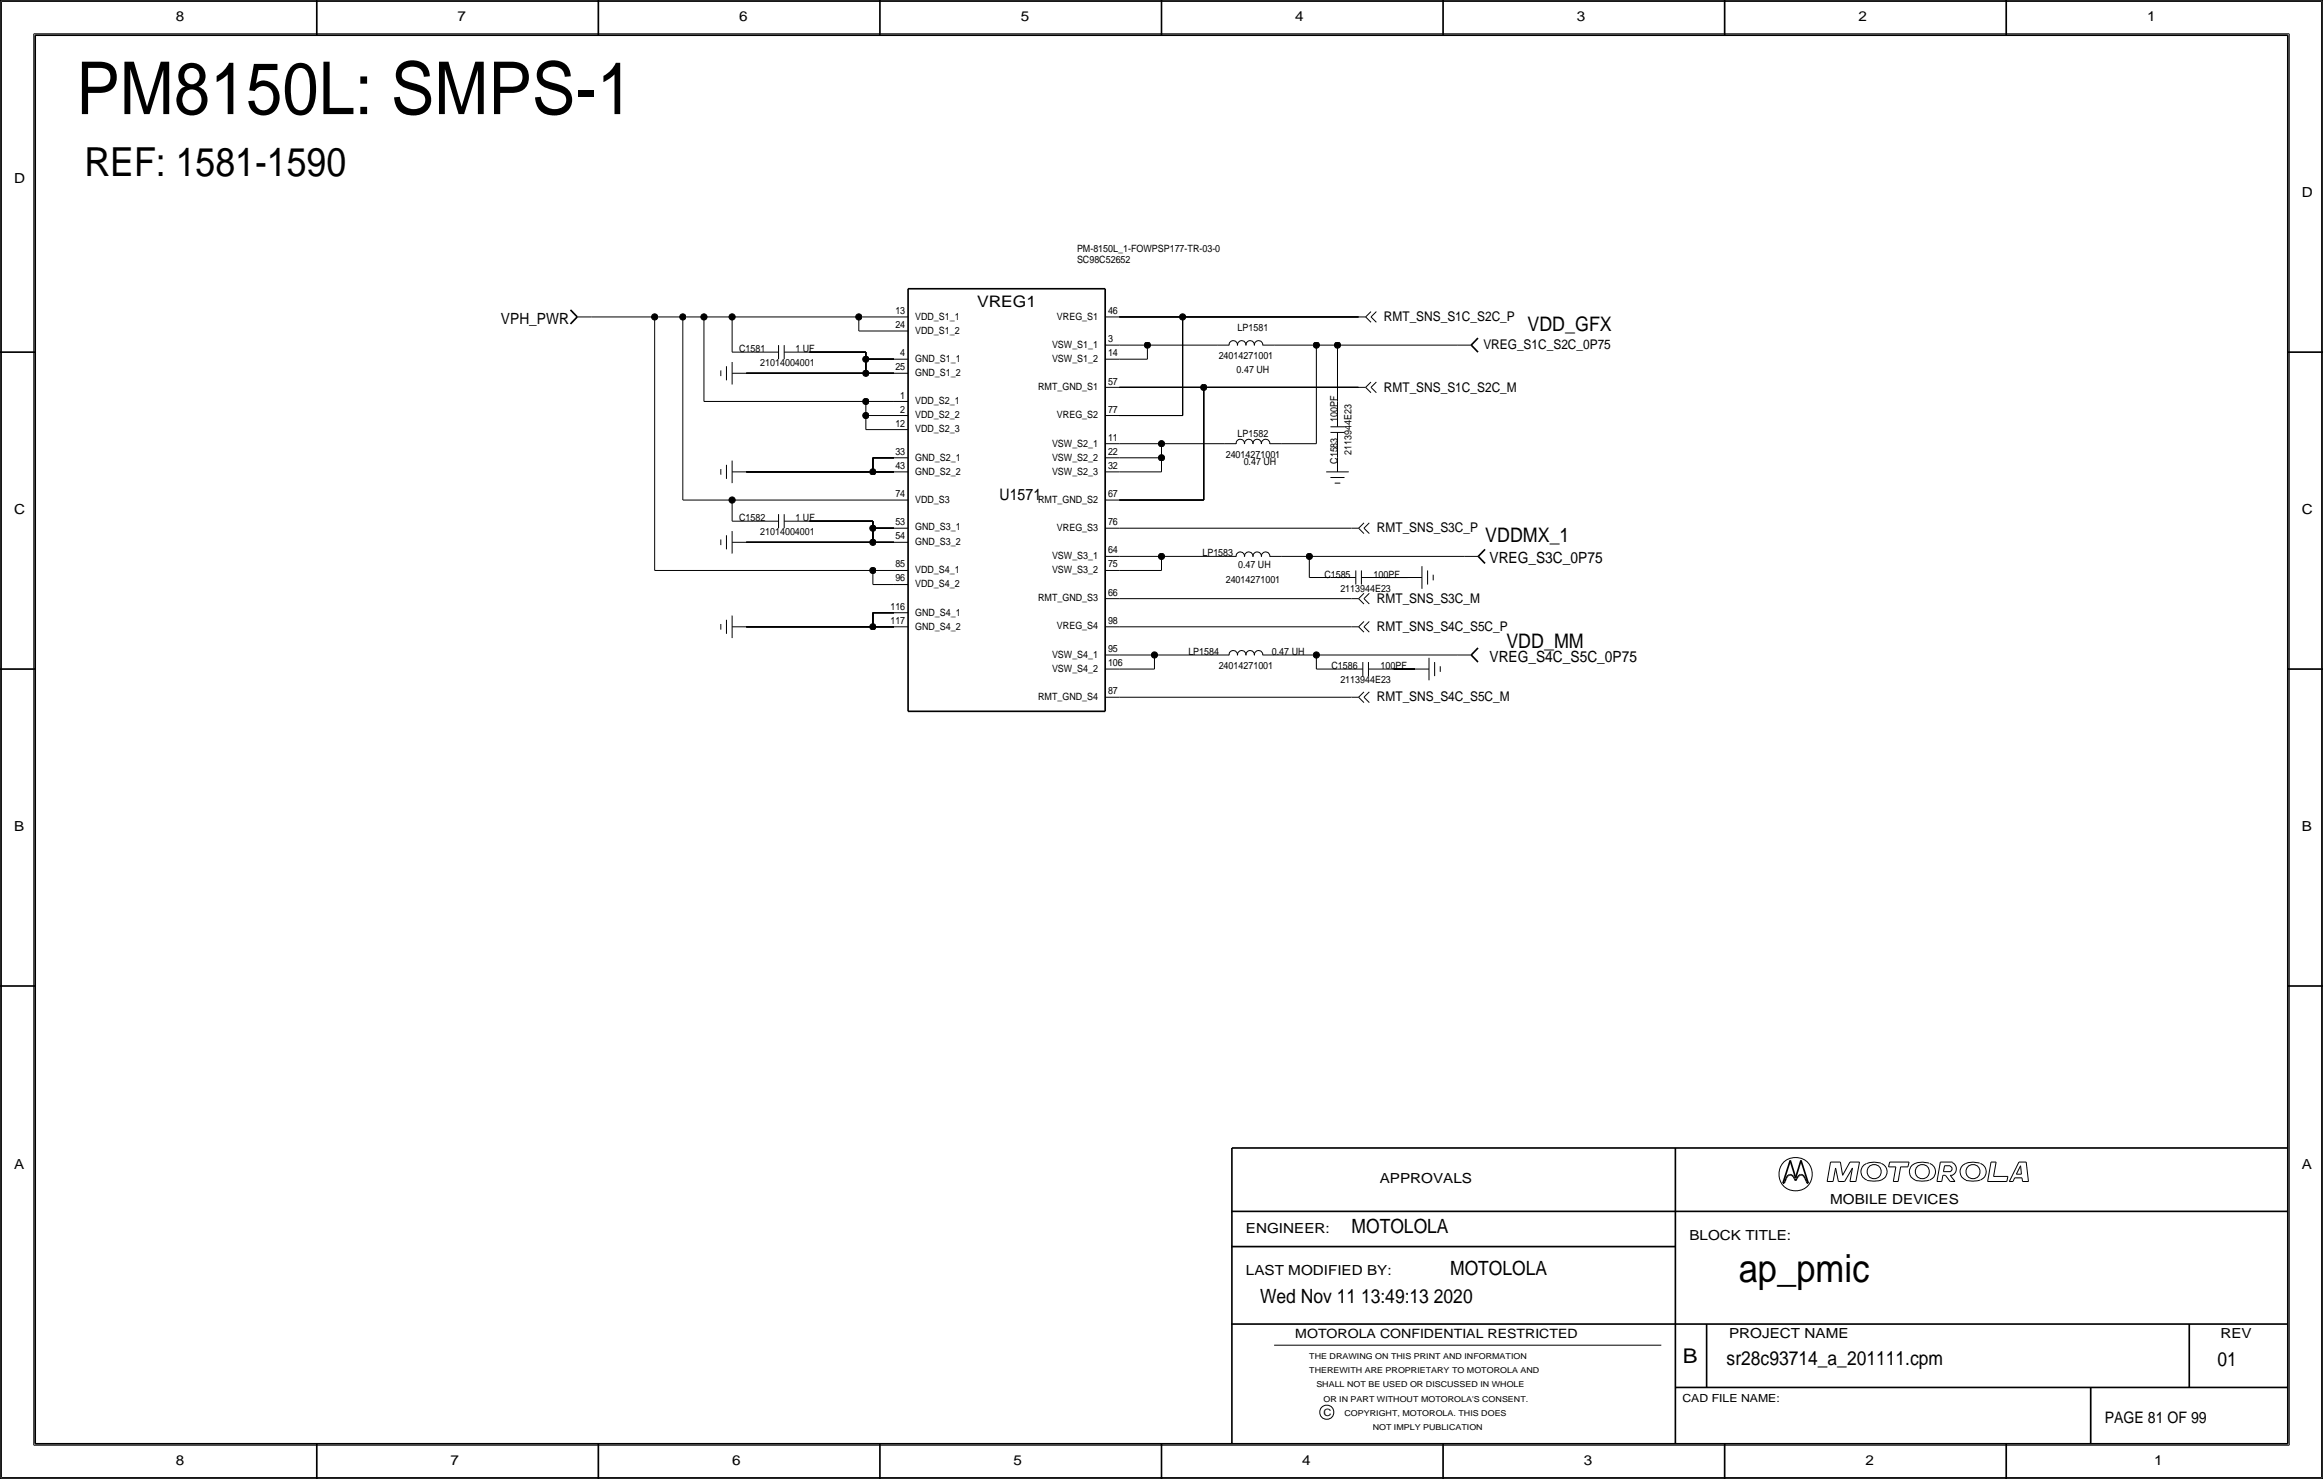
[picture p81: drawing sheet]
<svg xmlns="http://www.w3.org/2000/svg" width="419mm" height="267mm" viewBox="0 0 419 267" stroke-linecap="round" stroke-linejoin="round" font-family="sans-serif">
<defs><g id="words">
<text font-size="13.2" x="13.8" y="20.6">PM8150L: SMPS-1</text>
<text font-size="7.2" x="15.2" y="31.8">REF: 1581-1590</text>
<text font-size="7" x="313.7" y="231.1">ap_pmic</text>
<text font-size="3.7" x="303.6" y="245.7">B</text>
<g font-size="3.6">
<text x="275.6" y="59.7">VDD_GFX</text>
<text x="268" y="97.8">VDDMX_1</text>
<text x="271.8" y="116.8">VDD_MM</text>
</g>
<g font-size="3.5">
<text x="243.8" y="222.2">MOTOLOLA</text>
<text x="261.6" y="229.9">MOTOLOLA</text>
<text x="227.3" y="234.9">Wed Nov 11 13:49:13 2020</text>
<text x="311.5" y="246.2">sr28c93714_a_201111.cpm</text>
<text x="400" y="246.4">01</text>
</g>
<g font-size="2.9">
<text x="176.3" y="55.4">VREG1</text>
<text x="180.3" y="90.2">U1571</text>
<text x="379.7" y="256.5">PAGE 81 OF 99</text>
</g>
<g font-size="2.8">
<text x="90.4" y="58.4">VPH_PWR</text>
<text x="268.7" y="101.6">VREG_S3C_0P75</text>
<text x="268.7" y="119.4">VREG_S4C_S5C_0P75</text>
</g>
<g font-size="2.5">
<text x="31.7" y="3.8">8</text>
<text x="82.6" y="3.8">7</text>
<text x="133.3" y="3.8">6</text>
<text x="184.1" y="3.8">5</text>
<text x="233.7" y="3.8">4</text>
<text x="284.5" y="3.8">3</text>
<text x="335.3" y="3.8">2</text>
<text x="387.3" y="3.8">1</text>
<text x="2.5" y="33">D</text>
<text x="415.3" y="35.6">D</text>
<text x="2.5" y="92.7">C</text>
<text x="415.3" y="92.7">C</text>
<text x="2.5" y="149.9">B</text>
<text x="415.3" y="149.9">B</text>
<text x="2.5" y="210.8">A</text>
<text x="248.9" y="213.4">APPROVALS</text>
<text x="415.3" y="210.8">A</text>
<text x="330.2" y="217.2">MOBILE DEVICES</text>
<text x="224.8" y="222.2">ENGINEER:</text>
<text x="304.8" y="223.5">BLOCK TITLE:</text>
<text x="224.8" y="229.9">LAST MODIFIED BY:</text>
<text x="312" y="241.2">PROJECT NAME</text>
<text x="400.6" y="241.3">REV</text>
<text x="31.7" y="264.2">8</text>
<text x="81.3" y="264.2">7</text>
<text x="132.1" y="264.2">6</text>
<text x="182.9" y="264.2">5</text>
<text x="234.9" y="264.2">4</text>
<text x="285.8" y="264.2">3</text>
<text x="336.5" y="264.2">2</text>
<text x="388.6" y="264.2">1</text>
</g>
<g font-size="2.4">
<text x="249.7" y="57.9">RMT_SNS_S1C_S2C_P</text>
<text x="267.6" y="62.9">VREG_S1C_S2C_0P75</text>
<text x="249.7" y="70.6">RMT_SNS_S1C_S2C_M</text>
<text x="248.4" y="96">RMT_SNS_S3C_P</text>
<text x="248.4" y="108.7">RMT_SNS_S3C_M</text>
<text x="248.4" y="113.8">RMT_SNS_S4C_S5C_P</text>
<text x="248.4" y="126.5">RMT_SNS_S4C_S5C_M</text>
</g>
<text font-size="2.3" x="233.7" y="241.3">MOTOROLA CONFIDENTIAL RESTRICTED</text>
<text font-size="2" x="303.5" y="252.7">CAD FILE NAME:</text>
<g font-size="1.8">
<text x="194.3" y="45.5">PM-8150L_1-FOWPSP177-TR-03-0</text>
<text x="194.3" y="47.5">SC98C52652</text>
<text x="161.5" y="56.6">13</text>
<text x="161.5" y="59.2">24</text>
<text x="165.1" y="57.7">VDD_S1_1</text>
<text x="190.7" y="57.7">VREG_S1</text>
<text x="199.9" y="56.6">46</text>
<text x="223.3" y="59.7">LP1581</text>
<text x="133.3" y="63.5">C1581</text>
<text x="143.5" y="63.5">1 UF</text>
<text x="162.4" y="64.3">4</text>
<text x="165.1" y="65.3">GND_S1_1</text>
<text x="165.1" y="60.2">VDD_S1_2</text>
<text x="189.8" y="65.3">VSW_S1_2</text>
<text x="189.8" y="62.7">VSW_S1_1</text>
<text x="199.9" y="61.7">3</text>
<text x="199.9" y="64.3">14</text>
<text x="219.9" y="64.8">24014271001</text>
<text x="137.2" y="66">21014004001</text>
<text x="161.5" y="66.8">25</text>
<text x="162.4" y="71.9">1</text>
<text x="165.1" y="67.8">GND_S1_2</text>
<text x="187.3" y="70.4">RMT_GND_S1</text>
<text x="199.9" y="69.3">57</text>
<text x="223.1" y="67.3">0.47 UH</text>
<text x="161.5" y="77">12</text>
<text x="162.4" y="74.4">2</text>
<text x="165.1" y="72.9">VDD_S2_1</text>
<text x="165.1" y="75.4">VDD_S2_2</text>
<text x="165.1" y="78">VDD_S2_3</text>
<text x="190.7" y="75.4">VREG_S2</text>
<text x="199.9" y="74.4">77</text>
<text x="241.3" y="76" transform="rotate(-90 241.3 76)">100PF</text>
<text x="161.5" y="82">33</text>
<text x="165.1" y="83.1">GND_S2_1</text>
<text x="189.8" y="80.5">VSW_S2_1</text>
<text x="189.8" y="83.1">VSW_S2_2</text>
<text x="199.9" y="79.5">11</text>
<text x="199.9" y="82">22</text>
<text x="221.1" y="82.6">24014271001</text>
<text x="223.3" y="78.7">LP1582</text>
<text x="224.4" y="83.8">0.47 UH</text>
<text x="241.3" y="83.7" transform="rotate(-90 241.3 83.7)">C1583</text>
<text x="243.8" y="82" transform="rotate(-90 243.8 82)">2113944E23</text>
<text x="161.5" y="89.7">74</text>
<text x="161.5" y="84.6">43</text>
<text x="165.1" y="85.6">GND_S2_2</text>
<text x="189.8" y="85.6">VSW_S2_3</text>
<text x="199.9" y="84.6">32</text>
<text x="199.9" y="89.6">67</text>
<text x="133.3" y="94">C1582</text>
<text x="143.5" y="94">1 UF</text>
<text x="161.5" y="94.6">53</text>
<text x="165.1" y="95.7">GND_S3_1</text>
<text x="165.1" y="90.7">VDD_S3</text>
<text x="187.3" y="90.6">RMT_GND_S2</text>
<text x="190.7" y="95.7">VREG_S3</text>
<text x="199.9" y="94.7">76</text>
<text x="137.2" y="96.5">21014004001</text>
<text x="161.5" y="97.2">54</text>
<text x="165.1" y="98.2">GND_S3_2</text>
<text x="189.8" y="100.8">VSW_S3_1</text>
<text x="199.9" y="99.8">64</text>
<text x="216.9" y="100.3">LP1583</text>
<text x="161.5" y="102.3">85</text>
<text x="161.5" y="104.9">96</text>
<text x="165.1" y="105.9">VDD_S4_2</text>
<text x="165.1" y="103.3">VDD_S4_1</text>
<text x="189.8" y="103.3">VSW_S3_2</text>
<text x="199.9" y="107.4">66</text>
<text x="199.9" y="102.3">75</text>
<text x="221.1" y="105.2">24014271001</text>
<text x="223.4" y="102.4">0.47 UH</text>
<text x="238.9" y="104.1">C1585</text>
<text x="241.8" y="106.7">2113944E23</text>
<text x="247.8" y="104.1">100PF</text>
<text x="160.6" y="110">116</text>
<text x="160.6" y="112.5">117</text>
<text x="165.1" y="111">GND_S4_1</text>
<text x="165.1" y="113.5">GND_S4_2</text>
<text x="187.3" y="108.4">RMT_GND_S3</text>
<text x="190.7" y="113.5">VREG_S4</text>
<text x="199.9" y="112.5">98</text>
<text x="189.8" y="118.6">VSW_S4_1</text>
<text x="199.9" y="117.6">95</text>
<text x="214.4" y="118.1">LP1584</text>
<text x="229.5" y="118.1">0.47 UH</text>
<text x="189.8" y="121.2">VSW_S4_2</text>
<text x="199.9" y="125.2">87</text>
<text x="199.9" y="120.1">106</text>
<text x="219.9" y="120.7">24014271001</text>
<text x="240.2" y="120.6">C1586</text>
<text x="241.8" y="123.2">2113944E23</text>
<text x="249.1" y="120.6">100PF</text>
<text x="187.3" y="126.2">RMT_GND_S4</text>
<text x="238.8" y="255.3">C</text>
</g>
<g font-size="1.5">
<text x="236.2" y="245.1">THE DRAWING ON THIS PRINT AND INFORMATION</text>
<text x="236.2" y="247.6">THEREWITH ARE PROPRIETARY TO MOTOROLA AND</text>
<text x="237.5" y="250.2">SHALL NOT BE USED OR DISCUSSED IN WHOLE</text>
<text x="238.8" y="252.7">OR IN PART WITHOUT MOTOROLA'S CONSENT.</text>
<text x="242.6" y="255.3">COPYRIGHT, MOTOROLA. THIS DOES</text>
<text x="247.6" y="257.8">NOT IMPLY PUBLICATION</text>
</g>
</g></defs>
<!-- layer: Nets -->
<g fill="none" stroke="#000" stroke-width=".18">
<path d="M106.7 57.2h11.4zM118.1 57.2v45.7zM118.1 57.2h5.1zM123.2 57.2v33zM123.2 57.2h3.8zM127 57.2v15.2zM127 57.2h5.1zM132.1 57.1v6.4zM132.1 57.2h22.8zM154.9 59.7h6.4zM154.9 57.2v2.5zM154.9 57.2h6.4z"/>
<path d="M201.9 57.2h11.5zM213.4 57.2v17.7zM213.4 57.2h31.7zM127 72.4h29.2zM132.1 63.5h3.8zM134.6 67.3h21.6zM146 63.5h10.2zM156.2 64.8v2.5zM156.2 63.5v1.3zM156.2 77.5h5.1zM156.2 74.9v2.6zM156.2 72.4v2.5z"/>
<path d="M156.2 72.4h5.1zM156.2 67.3h5.1zM156.2 64.8h5.1zM156.2 74.9h5.1zM201.9 69.8h15.3zM201.9 74.9h11.5zM201.9 64.8h5.1zM201.9 62.2h5.1zM207 62.2v2.6zM207 62.2h12.7zM217.2 69.9v20.3zM217.2 69.8h27.9z"/>
<path d="M229.9 62.2h7.6zM237.5 62.2v17.8zM237.5 62.2h3.8zM241.3 62.2v10.2zM241.3 62.2h21.6zM123.2 90.2h8.9zM132.1 94h3.8zM132.1 90.2v3.8zM132.1 90.2h29.2zM134.6 97.8h22.9zM134.6 85.1h22.9zM146 94h11.5z"/>
<path d="M157.5 95.2v2.6zM157.5 94v1.2zM157.5 82.6v2.5zM157.5 97.8h3.8zM157.5 95.2h3.8zM157.5 85.1h3.8zM157.5 82.6h3.8zM201.9 80h7.6zM201.9 82.6h7.6zM201.9 90.2h15.3zM201.9 95.2h41.9zM201.9 85.1h7.6z"/>
<path d="M209.5 80h11.5zM209.5 80v2.5zM209.5 82.6v2.5zM231.1 80h6.4zM118.1 102.9h39.4zM134.6 113h22.9zM157.5 110.5v2.5zM157.5 105.4h3.8zM157.5 102.9v2.5zM157.5 113h3.8zM157.5 110.5h3.8zM157.5 102.9h3.8z"/>
<path d="M201.9 102.9h7.6zM201.9 100.3h7.6zM201.9 108h41.9zM201.9 113h41.9zM201.9 118.1h6.4zM208.3 118.1v2.6zM208.3 118.1h11.4zM209.5 100.3v2.6zM209.6 100.3h11.4zM229.9 118.1h7.6zM231.1 100.3h5.1zM236.2 100.3h28z"/>
<path d="M236.2 100.3v3.8zM236.2 104.1h3.8zM237.5 118.1h25.4zM237.5 118.1v2.6zM250.2 104.1h3.8zM201.9 125.7h41.9zM201.9 120.7h6.4zM237.5 120.7h3.8zM251.5 120.7h3.8z"/>
</g>
<g fill="#000" stroke="#000" stroke-width=".18">
<circle cx="118.1" cy="57.1" r=".56"/>
<circle cx="123.2" cy="57.1" r=".56"/>
<circle cx="127" cy="57.1" r=".56"/>
<circle cx="132.1" cy="57.1" r=".56"/>
<circle cx="154.9" cy="57.1" r=".56"/>
<circle cx="213.4" cy="57.1" r=".56"/>
<circle cx="156.2" cy="74.9" r=".56"/>
<circle cx="156.2" cy="64.8" r=".56"/>
<circle cx="156.2" cy="67.3" r=".56"/>
<circle cx="156.2" cy="72.4" r=".56"/>
<circle cx="207" cy="62.2" r=".56"/>
<circle cx="217.2" cy="69.8" r=".56"/>
<circle cx="237.5" cy="62.2" r=".56"/>
<circle cx="241.3" cy="62.2" r=".56"/>
<circle cx="132.1" cy="90.2" r=".56"/>
<circle cx="157.5" cy="97.8" r=".56"/>
<circle cx="157.5" cy="95.2" r=".56"/>
<circle cx="157.5" cy="85.1" r=".56"/>
<circle cx="209.6" cy="80" r=".56"/>
<circle cx="209.6" cy="82.5" r=".56"/>
<circle cx="157.5" cy="102.9" r=".56"/>
<circle cx="157.5" cy="113" r=".56"/>
<circle cx="208.3" cy="118.1" r=".56"/>
<circle cx="209.6" cy="100.3" r=".56"/>
<circle cx="236.2" cy="100.3" r=".56"/>
<circle cx="237.5" cy="118.1" r=".56"/>
</g>
<!-- layer: Components -->
<g fill="none" stroke="#000" stroke-width=".18">
<path d="M104.1 57.2h2.6zM161.3 59.7h2.5zM161.3 57.2h2.5zM199.4 57.2h2.5zM245.1 57.2h1.3zM246.4 57.2l.9 .9zM247.3 57.2l1 .9zM247.3 56.2l-.9 1zM248.3 56.2l-1 1zM130 66.8v1zM131.1 66v2.6zM132.1 67.3h2.5z"/>
<path d="M132.1 65.3v4zM135.9 63.5h4.6zM140.5 62.2v2.6zM141.5 63.5h4.5zM141.5 62.2v2.6zM161.3 67.3h2.5zM161.3 77.5h2.5zM161.3 64.8h2.5zM161.3 74.9h2.5zM161.3 72.4h2.5zM199.4 74.9h2.5zM199.4 69.8h2.5z"/>
<path d="M199.4 64.8h2.5zM199.4 62.2h2.5zM219.7 62.2h2zM221.7 62.3a.75 .75 0 0 1 .8-.9 .75 .75 0 0 1 .7 .9M223.3 62.3a.75 .75 0 0 1 .7-.9 .75 .75 0 0 1 .7 .9M224.8 62.3a.75 .75 0 0 1 .7-.9 .75 .75 0 0 1 .8 .9M226.3 62.3a.75 .75 0 0 1 .7-.9 .75 .75 0 0 1 .8 .9M227.8 62.2h2.1zM240 77h2.6zM240 78h2.6zM241.3 72.4v4.6zM241.3 78v4.5z"/>
<path d="M245.1 69.8h1.3zM246.4 69.8l.9 1zM247.3 69.8l1 1zM247.3 68.9l-.9 1zM248.3 68.9l-1 1zM262.9 62.2h2.5zM130 84.6v1zM130 97.3v1zM131.1 83.8v2.6zM131.1 96.5v2.6zM132.1 85.1h2.5zM132.1 83.1v4z"/>
<path d="M132.1 97.8h2.5zM132.1 95.8v4zM135.9 94h4.6zM140.5 92.7v2.5zM141.5 94h4.5zM141.5 92.7v2.5zM161.3 90.2h2.5zM161.3 97.8h2.5zM161.3 95.2h2.5zM161.3 85.1h2.5zM161.3 82.6h2.5zM199.4 95.2h2.5z"/>
<path d="M199.4 90.2h2.5zM199.4 85.1h2.5zM199.4 82.6h2.5zM199.4 80h2.5zM221 80h2zM223 80.1a.75 .75 0 0 1 .7-.9 .75 .75 0 0 1 .8 .9M224.5 80.1a.75 .75 0 0 1 .8-.9 .75 .75 0 0 1 .7 .9M226.1 80.1a.75 .75 0 0 1 .7-.9 .75 .75 0 0 1 .7 .9M227.6 80.1a.75 .75 0 0 1 .7-.9 .75 .75 0 0 1 .8 .9M229.1 80h2zM239.3 85.1h4zM240 86.1h2.6z"/>
<path d="M240.8 87.1h1zM241.3 82.6v2.5zM243.8 95.2h1.3zM245.1 95.2l1 1zM246.1 95.2l.9 1zM246.1 94.3l-1 1zM247 94.3l-.9 1zM130 112.5v1zM131.1 111.8v2.5zM132.1 113h2.5zM132.1 111v4.1zM161.3 113h2.5z"/>
<path d="M161.3 110.5h2.5zM161.3 105.4h2.5zM161.3 102.9h2.5zM199.4 113h2.5zM199.4 118.1h2.5zM199.4 102.9h2.5zM199.4 108h2.5zM199.4 100.3h2.5zM219.7 118.1h2zM221 100.3h2zM221.7 118.2a.75 .75 0 0 1 .8-.9 .75 .75 0 0 1 .7 .9M223 100.4a.75 .75 0 0 1 .7-.9 .75 .75 0 0 1 .8 .9"/>
<path d="M223.3 118.2a.75 .75 0 0 1 .7-.9 .75 .75 0 0 1 .7 .9M224.5 100.4a.75 .75 0 0 1 .8-.9 .75 .75 0 0 1 .7 .9M224.8 118.2a.75 .75 0 0 1 .7-.9 .75 .75 0 0 1 .8 .9M226.1 100.4a.75 .75 0 0 1 .7-.9 .75 .75 0 0 1 .7 .9M226.3 118.2a.75 .75 0 0 1 .7-.9 .75 .75 0 0 1 .8 .9M227.6 100.4a.75 .75 0 0 1 .7-.9 .75 .75 0 0 1 .8 .9M227.8 118.1h2.1zM229.1 100.3h2zM240 104.1h4.6zM243.8 113h1.3zM243.8 108h1.3zM244.6 102.9v2.5z"/>
<path d="M245.1 113l1 1zM245.1 108l1 .9zM245.6 102.9v2.5zM245.6 104.1h4.6zM245.9 119.4v2.5zM246.1 113l.9 1zM246.1 112.1l-1 .9zM246.1 108l.9 .9zM246.1 107l-1 1zM246.9 119.4v2.5zM247 112.1l-.9 .9zM247 107l-.9 1z"/>
<path d="M254 104.1h2.5zM256.5 102.1v4.1zM257.6 102.9v2.5zM257.8 118.6v4.1zM258.6 103.6v1zM258.8 119.4v2.5zM262.9 118.1h2.5zM264.2 100.3h2.5zM199.4 120.7h2.5zM199.4 125.7h2.5zM241.3 120.7h4.6zM243.8 125.7h1.3z"/>
<path d="M245.1 125.7l1 1zM246.1 125.7l.9 1zM246.1 124.8l-1 .9zM246.9 120.7h4.6zM247 124.8l-.9 .9zM255.3 120.7h2.5zM259.8 120.1v1.1z"/>
</g>
<path d="M102.9 55.9l1.2 1.2zM104.1 57.2l-1.2 1.2zM163.8 52.1h35.6zM163.8 52.1v76.2zM199.4 52.1v76.2zM265.4 62.2l1.3 1.3zM266.6 61l-1.2 1.2zM267.9 99.1l-1.2 1.2zM265.4 118.1l1.2 1.3zM266.7 116.8l-1.3 1.3zM266.7 100.3l1.2 1.3zM163.8 128.3h35.6z" fill="none" stroke="#000" stroke-width=".3"/>
<!-- layer: Page Border and Title Block -->
<g fill="none" stroke="#000" stroke-width=".3">
<path d="M0 0h419.1zM0 0v266.7zM6.3 6.4h406.4zM6.3 6.4v254zM57.1 0v6.3zM107.9 0v6.3zM158.7 0v6.3zM209.5 0v6.4zM260.3 0v6.3zM311.1 0v6.3zM361.9 0v6.3zM412.7 6.4v254z"/>
<path d="M419.1 0v266.7zM0 63.5h6.3zM412.7 63.5h6.4zM0 120.7h6.3zM412.7 120.7h6.4zM0 177.8h6.3zM412.7 177.8h6.4zM222.2 207v53.3zM222.2 207h190.5zM222.2 218.4h190.5zM302.3 207v53.3zM321.7 213.4h.2z"/>
<path d="M322 213.1l-.1 .3zM322.2 212.5l-.2 .6zM322.4 212.1l-.2 .4zM322.6 211.9l.3-.1zM322.6 211.9l-.2 .2zM322.9 211.8h.2zM323 209.2l-1.3 4.2zM323 209.2l1 3.2zM323.1 211.8l.2 .1zM323.3 211.9l.2 .2zM323.5 212.1l.2 .4zM323.7 212.5l.3 .4z"/>
<path d="M324.2 212.5l-.2 .4zM324.4 212.1l-.2 .4zM324.6 211.9l.2-.1zM324.6 211.9l-.2 .2zM324.8 211.8h.3zM324.9 209.2l1.3 4.2zM324.9 209.2l-.9 3.2zM325.1 211.8l.2 .1zM325.3 211.9l.2 .2zM325.5 212.1l.2 .4zM325.7 212.5l.2 .6zM325.9 213.1l.1 .3z"/>
<path d="M326 213.4h.2zM222.2 238.8h190.5zM222.2 224.8h80.1zM307.9 238.8v11.4zM395 238.8v11.4zM302.3 250.2h110.4zM377.2 250.2v10.1zM0 266.7h419.1zM6.3 260.3h406.4zM57.1 260.3v6.4zM107.9 260.3v6.4zM158.7 260.3v6.4z"/>
<path d="M209.5 260.3v6.4zM260.3 260.3v6.4zM311.1 260.3v6.4zM361.9 260.3v6.4z"/>
</g>
<g fill="none" stroke="#000" stroke-width=".18">
<path d="M.3 .3h418.5zM.3 .3v266.1zM6.1 6.1v254.5zM6.1 6.1h406.9zM413 6.1v254.5zM418.8 .3v266.1zM329.6 213.1h1.1zM330.3 209.6h1.7zM330.3 209.5l-.7 3.6zM331.2 210.6l-.5 2.5zM331.2 210.6l.5 2.5zM331.7 213.1h1.1z"/>
<path d="M332 209.5l.4 2.4zM333.8 209.6l-1.4 2.3zM333.8 213.1h1zM333.8 209.6h1.7zM334.2 210.6l-.4 2.5zM334.2 210.6l-1.4 2.5zM335.5 209.6l-.7 3.5zM336.8 209.8a1.6 1.6 0 0 0-1.1 1.5 1.6 1.6 0 0 0 1.1 1.5M339.3 209.8l-.1-.1a4 4 0 0 0-2.4 .1M339.4 209.8a1.59 1.59 0 0 1 1.1 1.5 1.59 1.59 0 0 1-1.1 1.5 5.1 5.1 0 0 1-2.5 .1M340.7 210.4h1.3zM340.9 209.6h3.5z"/>
<path d="M340.9 209.5l-.2 .9zM341.6 213.1h.8zM342 210.4l-.4 2.7zM342.9 210.4l-.5 2.7zM342.9 210.4h1.3zM344.4 209.5l-.2 .9zM348 209.8a3.1 3.1 0 0 0-3.3 .6 1.62 1.62 0 0 0 .8 2.4M348.1 212.8a5.1 5.1 0 0 1-2.6 .1M348.1 209.8a1.59 1.59 0 0 1 1.1 1.5 1.59 1.59 0 0 1-1.1 1.5M349.5 213.1h.8zM350.1 209.6h2.1zM350.1 209.5l-.6 3.6z"/>
<path d="M350.5 211.9l-.2 1.2zM350.5 211.9h.5zM350.6 211.3h1.2zM350.8 210.2l-.2 1.1zM350.8 210.2h1zM351 211.9l.8 1.2zM351.8 210.3a.5 .5 0 0 1 .4 .5 .5 .5 0 0 1-.4 .5M351.8 213.1h.9zM351.8 211.9l.9 1.2zM351.8 211.9h.4zM352.2 209.7a1.24 1.24 0 0 1 .8 1.1 1.24 1.24 0 0 1-.8 1.1M357.2 209.8a3.1 3.1 0 0 0-3.3 .6 1.62 1.62 0 0 0 .8 2.4"/>
<path d="M357.2 212.8a5.1 5.1 0 0 1-2.5 .1M357.3 209.8a1.59 1.59 0 0 1 1 1.5 1.59 1.59 0 0 1-1 1.5M358.6 213.1h3.5zM359.2 209.6l-.6 3.5zM359.2 209.6h.9zM359.7 212.1h2.6zM360.1 209.6l-.4 2.5zM362.3 212.1l-.2 1zM362.5 213.1h.7zM363.5 212.4l-.3 .7zM363.5 212.4h1.3zM363.8 211.7h.9z"/>
<path d="M364.2 209.6l-1.7 3.5zM364.2 209.6h1.4zM364.5 210.2l-.7 1.5zM364.5 210.2l.2 1.5zM364.8 212.4l.1 .7zM364.9 213.1h1.1zM365.6 209.6l.4 3.5zM229.9 242.6h69.8zM.3 266.4h418.5zM6.1 260.6h406.9z"/>
<circle cx="324" cy="211.8" r="3"/>
<circle cx="338.1" cy="211.3" r="1.28"/>
<circle cx="346.8" cy="211.3" r="1.28"/>
<circle cx="356" cy="211.3" r="1.28"/>
<circle cx="239.4" cy="254.7" r="1.28"/>
</g>
<use href="#words"/>
</svg>
